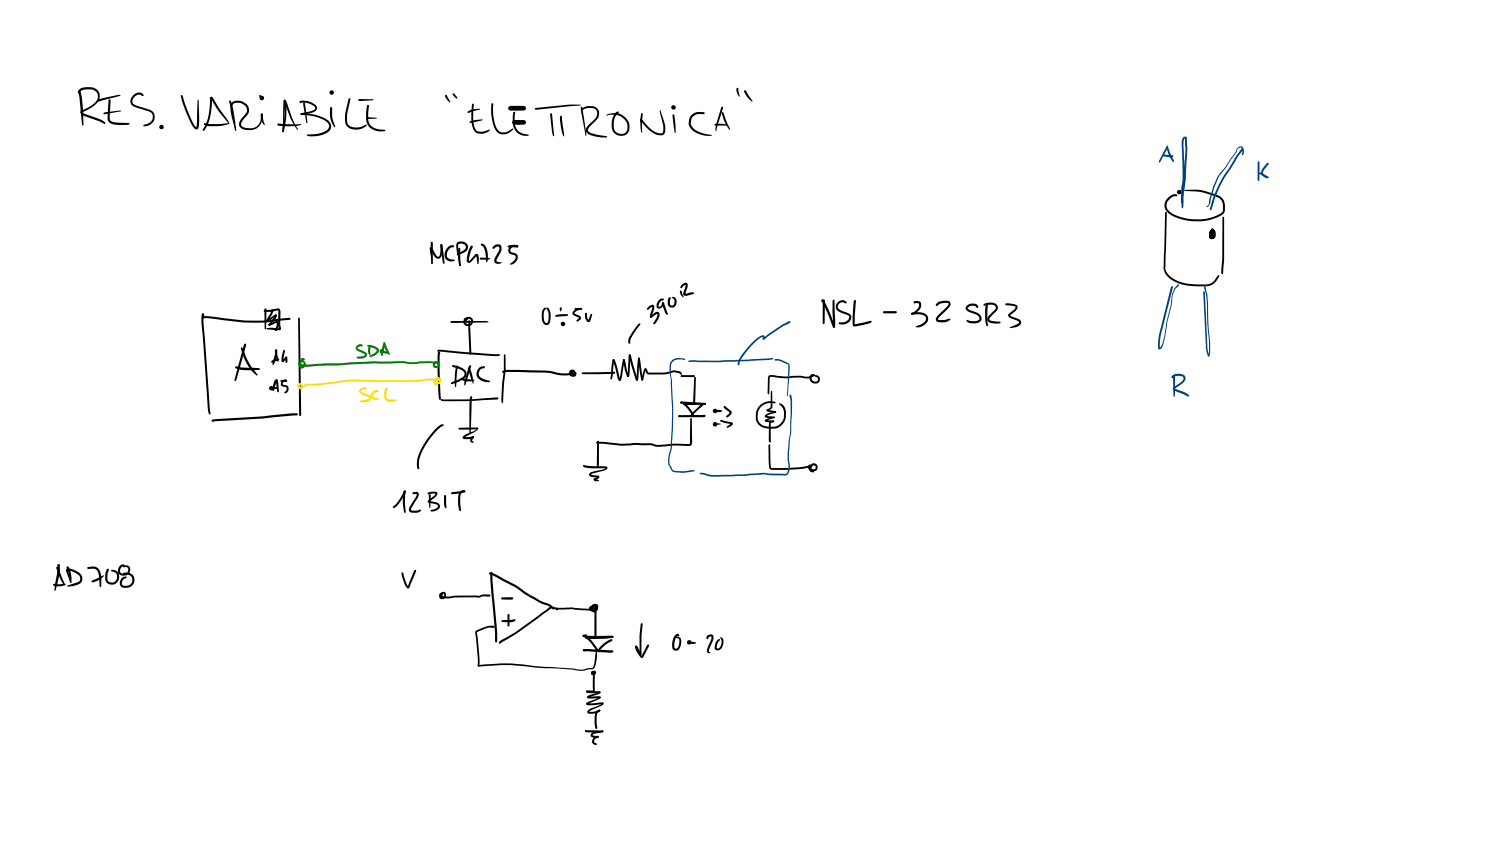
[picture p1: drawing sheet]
<svg xmlns="http://www.w3.org/2000/svg" width="449mm" height="254mm" viewBox="0 0 449 254" stroke-linecap="round" stroke-linejoin="round" font-family="sans-serif">
<g fill="#000">
<path d="M23.8 26.8a4.3 4.3 0 0 1 5.9 1 3.4 3.4 0 0 1-1.9 4.2l-3.2 1.8 .1-.2 1 .7 4.1 1.4 1.6 .9 .2 .3-.1 .2-6.4-2.4-.9-.7v-.7a11.9 11.9 0 0 0 4.7-3 2.11 2.11 0 0 0 .3-2.3 2.11 2.11 0 0 0-2-1.2 3.3 3.3 0 0 0-3.1 .6l-.2 .7-.4-.1-.1-.6zM23.6 27.2l.2-.1 .4 .3 .4 2.2 .5 7.9-.3 .2-.2-.2zM29.4 29.9l6-1.4 .8 .1-6.6 1.9-.4-.3zM31.2 33.7l4.9-.6 .2 .2-5 1-.3-.3zM32.7 29.8h.4l.1 .3-.3 4.3 .2 1.7a3.7 3.7 0 0 0 2.9 .7l2.6 .1 .3 .2-.8 .4h-2.1a3.7 3.7 0 0 1-3.5-1.1l-.2-2zM40 28.5a1.86 1.86 0 0 1 3.1 0l-.3 .3-.5-.3a1.9 1.9 0 0 0-2.1 .6 1.9 1.9 0 0 0-.1 2.1l4.8 1.7a2.59 2.59 0 0 1 1.4 3 2.59 2.59 0 0 1-2.5 1.9h-.8l.2-.4a2.36 2.36 0 0 0 2.5-3.2l-.9-.7-3-1a2.83 2.83 0 0 1-2.6-1.4v-1.4zM54.3 28.6l.5 .1 .4 1.6a24.7 24.7 0 0 0 3.5 7.7l.2 .2 .5-8.4 .3 5.2-.1 2.7a.88 .88 0 0 1-.7 1.1 .88 .88 0 0 1-1-.8l-2.5-5.5-.8-2zM63.1 29.1l.4-.1 .4 .3 1.8 3.1 2.7 3.7 .3 .7-.1 .2-3.5-4.3-1.8-3.1 .3-.2a17.9 17.9 0 0 1-2.3 9.7l-.2 .1-.3-.2a19.2 19.2 0 0 0 2.3-9.9zM61.2 37l4.5 .2 3.1-.3v.2a15.1 15.1 0 0 1-6.4 .7l-1.1-.3zM68.8 30.2l.5 .1 .6 2.3 .9 6.5-.1 .1zM69.6 30.7a3.3 3.3 0 0 1 5.1 2.7l-.4 .9-1.5 1.9a1.22 1.22 0 0 0-.4 1.4 1.22 1.22 0 0 0 1.3 .8l1.5 .1a3 3 0 0 0 3.1-3.1v-1.3l.2-.1 .3 .3a5.1 5.1 0 0 1-.8 3.3 3.6 3.6 0 0 1-2.9 1.4l-1.5-.1a1.86 1.86 0 0 1-1.9-1.2 1.86 1.86 0 0 1 .8-2.2l.8-.9a2.08 2.08 0 0 0 .7-2.2 2.08 2.08 0 0 0-1.9-1.5 1.71 1.71 0 0 0-2.4 .8v2.1l1.1 5.3-.1 .1-1.1-3.7a6 6 0 0 1-.2-4.5zM77.7 28.6l.8 .2 .3 .3v.5h-.5l-.6-.8z"/>
<path d="M78.3 34.2l.2-.2 .3 .3 .2 1.6 .4 1.5-.1 .1a3.5 3.5 0 0 1-1.1-3.2zM83.2 37.1l7.2 .2-1.7 .5-3.4 .1-1.9-.2-.2-.3zM85.2 30.1l.2-.1 .3 .3-.4 3.9-.2 5.2-.2 .3-.2-.3zM84.9 39.2l.2 .2-.2 .3-.2-.3zM85.3 30l.4 .3-.2 .3-.4-.3zM85.2 30.1a.51 .51 0 0 1 .7 .5l.3 .7a27.8 27.8 0 0 0 3.2 7.6l-.2 .1a22.6 22.6 0 0 1-3.5-7.5zM85.2 29.9l.2-.1a4.6 4.6 0 0 1 .5 3.6l-.1 2.3-.6 3.4-.3 .6-.2-.3a25.7 25.7 0 0 0 .4-9.2zM89.9 30.4a4.7 4.7 0 0 1 5.2 1.8v.1a1.81 1.81 0 0 1-2 1.6l-2.7 .6-.3-.3 .3-.3 3.3-.7 .7-.4 .1-.5a4.7 4.7 0 0 0-4.2-1.5l-.4 .1zM90.2 34h.3a14.5 14.5 0 0 1 7.5 1.8 2.18 2.18 0 0 1 1.4 1.9 2.18 2.18 0 0 1-1.3 2.1l-1.3 .6a9.3 9.3 0 0 1-4.6 .4l-.2-.3 .3-.2a9.1 9.1 0 0 0 5.8-1.3 1.6 1.6 0 0 0 .6-1.6 1.6 1.6 0 0 0-1.2-1.2 13.9 13.9 0 0 0-7.1-1.7zM90.2 34l.4 .1v.3h-.4zM91 30.8l.5 .2 .7 5.8-.1 .2zM99.1 32.2h.5l.1 .2v2.6l.9 3-.2 .2-.8-1.1-.5-1.6z"/>
<path d="M104.5 29.6l.3-.2 .3 .3-.9 3.9a4.5 4.5 0 0 0 .4 3.9 3.9 3.9 0 0 0 4 .4l1.3-.6 .2 .2a4.2 4.2 0 0 1-3.6 1.4 2.88 2.88 0 0 1-3-3.8l.2-1.6zM107.6 29.8l4.5 .1-4.3 .4-.2-.1zM110 35.2l3 .3-2.8 .2-.2-.3zM110.2 31.5h.4l.1 .2-.2 1.9a4.7 4.7 0 0 0 .7 4.1l1.8 .9 2.4 .3 .2 .2a4.8 4.8 0 0 1-4.5-.7 4.4 4.4 0 0 1-1.3-4.3zM133.5 28.5l.5 .1 1.1 1.9-.2 .2-1-1-.4-.9zM135.8 28.1h.5l.8 1.1v.3h-.3l-1-1zM140.4 33.4a6.4 6.4 0 0 1 3.4-.8l.1 .3-2.2 .5-1.2 .5-.3-.3zM141 36.4l1.8-.4 2-.1-3.7 1-.3-.3zM141.7 31.1l.4 .3-.2 4.3a4 4 0 0 0 1.3 3.6l1.7 .2 1.9-.7 .2 .1-.5 .6-1.1 .5a2.68 2.68 0 0 1-3.8-2.6l-.2-3.6zM147.5 31h.4a13.7 13.7 0 0 0 1.5 8.1 2.27 2.27 0 0 0 2.9 .3l1.5-.9 .2 .3a4.2 4.2 0 0 1-2.5 1.5 3.1 3.1 0 0 1-3.6-2.9l-.6-3.5zM153 32.4l3.5 .1-3.3 .3zM154 36.5l2.8 .2-2.6 .3-.2-.1z"/>
<path d="M154 33.7l.3-.2 .2 .3a6.1 6.1 0 0 0 .9 5.4l.3 .3a4.7 4.7 0 0 0 2.7 .8l.2 .2a3.6 3.6 0 0 1-3.6-.9 5.4 5.4 0 0 1-1.2-4.7zM160.5 32.5l10.2-1.1 3.5 .1-13.5 1.4h-.2zM165.1 34l.5 .2 .6 6.5-.1 .2-.5-1.5zM168 34.8l.3-.1 .3 .3 .6 5.8-.1 .1a14.1 14.1 0 0 1-1.1-6.1zM174.5 32.6a3.9 3.9 0 0 1 3-.8 2.36 2.36 0 0 1 2.2 1.7 2.36 2.36 0 0 1-1 2.7l-1.7 1.7a1.01 1.01 0 0 0-.5 1.5l.4 .3a6.5 6.5 0 0 0 3.5 .9l1.5 .2 .3 .2-.3 .2a10.9 10.9 0 0 1-5.6-1.1 1.54 1.54 0 0 1 .3-2.7l.9-.8a2.78 2.78 0 0 0 1.5-3.3 2.22 2.22 0 0 0-2.8-.9l-1.6 .7-.2-.2zM174.3 32.1l.4 .2 1.1 7.6-.1 .9-1.4-7.1zM181.9 34.5l1-.4a4.7 4.7 0 0 1 5.3 1.9 2.94 2.94 0 0 1-1.1 4.7 3.1 3.1 0 0 1-3.6-4 3.5 3.5 0 0 1 1.7-3.2l.4 .2a4.5 4.5 0 0 0-.9 5.8 1.95 1.95 0 0 0 2.3 .7 1.95 1.95 0 0 0 1.2-2 3.8 3.8 0 0 0-3.7-3.8h-1.5l-1 .3zM192 35.8l.2-.2 .3 .3 .1 .8-.2 .2zM192.2 35.6l.3 .3-.2 .3-.3-.3zM192.1 35.7h.4l1.2 1.5a5.6 5.6 0 0 0 4.8 2.8l.4-.6 .1-1.6-1-3.9v-.8l.3 .7a10.1 10.1 0 0 1 1.2 4.8v.5a1.46 1.46 0 0 1-.6 1.4 1.46 1.46 0 0 1-1.6 0l-1.4-.6-1.5-1.2-2.3-2.6zM192.3 34.2l.2-.3 .3 .3-.3 5.6-.4-2.3zM201.8 34.4l.5 .2 .3 3.1-.1 2.2-.5-2.2z"/>
<path d="M207.3 34.7l1.8-1.1h2l.3 .3-.3 .3h-1.6a2.6 2.6 0 0 0-2.3 2.4 2.6 2.6 0 0 0 1.9 2.7l1.7 .7 2.8 .6a6.1 6.1 0 0 1-6.9-3 3.9 3.9 0 0 1 .6-2.9zM214.4 37.2h2.4l1.6 .4-3.8 .1-.2-.1zM216.3 32.2l.3-.2 .3 .4-2.2 6.9-.1-.5 .2-1.5zM216.5 33.7l.5 .1 .8 2.4 1.2 2.5-.1 .2-1.6-2.4zM221 26.4h.4l.1 .2 .4 2.3h-.2a2.97 2.97 0 0 1-.7-2.5zM223.3 27.1l.5 .1 1.9 3.1-.2 .1a6.9 6.9 0 0 1-2.3-3zM129.2 74.2l.3 .2-.2 .3-.4-.3zM129 74.3l.2-.1 .3 .2 .3 4.6-.2 .2-.3-.2 .1-1.1zM129 74.2a.71 .71 0 0 1 .9 .8l.9 1.6 .7 .4 .5-.7 .1-2.8 .3-.3 .3 .3v1.3a2.41 2.41 0 0 1-1 2.7 1.53 1.53 0 0 1-1.7-1l-1.1-2.1zM129.3 72.6l.2-.1 .3 .3v6.2l-.2 .2-.3-.2zM132.2 73.3l.2-.1 .3 .2 .7 5.5-.3 .2-.3-.3zM134.3 74.2l.9-.6h1v.5l-1 .2a1.91 1.91 0 0 0-.4 3.3l1.7 .4a2.07 2.07 0 0 1-2.8-.3 2.07 2.07 0 0 1 0-2.7z"/>
<path d="M137.1 72.7a1.92 1.92 0 0 1 2.4-.1 1.92 1.92 0 0 1 .7 2.2l-1.2 1-1.8 .7-.2-.1 2.4-1.6 .3-.6-.1-.6a1.27 1.27 0 0 0-2.2-.1l.1 2.4 .7 3.7-.2 .2-.2-.2-.9-5v-1.3zM137.9 79.4l.3 .2-.1 .2-.3-.2zM137.5 74.4l.2-.1 .3 .3 .2 5-.2 .2a2.55 2.55 0 0 1-.6-2.2zM141.2 73.8l.3-.2 .3 .5-.6 1.4-.6 2.7 .4-.1 1.9-2 .5 .3 .2 1.1-.2 1.8-.6-2.6 .2 .1-1.5 1.5a.79 .79 0 0 1-.9 .5 .79 .79 0 0 1-.6-.8l.5-2.7zM144 77.3l2.4 .1 .7 .1-.7 .4h-2.2l-.3-.3zM144.3 73.2a1.83 1.83 0 0 1 1.9 2l.1 2.8-.4 .7-.2-1.8a3.6 3.6 0 0 0-1.5-3.5zM147.8 74.1l.4-.4a1.32 1.32 0 0 1 1.8-.3 1.32 1.32 0 0 1 .4 1.8l-1.5 3.1 1.6 .5a1.26 1.26 0 0 1-1.8 .2 1.26 1.26 0 0 1-.2-1.8l1.2-2.1v-1l-.1-.2-.6 .1-1 .7-.3-.4zM152.4 73.7l1-.2h1.7l.4 .4-.3 .3h-2.6l-.2-.1zM154.9 73.7l.5-.1v.5h-.5zM153 73.9a1.8 1.8 0 0 1 2.5 0l-.4 .3-1.4-.1a.81 .81 0 0 0-.7 .8 .81 .81 0 0 0 .8 .8l.3 .1a1.39 1.39 0 0 1 .9 2.3 1.78 1.78 0 0 1-2.1 1.1l.1-.1a3.1 3.1 0 0 0 1.7-1.9l-.2-.6-.9-.3a1.34 1.34 0 0 1-1.2-1 1.34 1.34 0 0 1 .6-1.4zM60.6 94.1h.5l.1 .7-.5-.1zM60.8 94.9l2-.1 10.7 1.3h5.9l7-.8 .7 .1 .1 .2-.3 .3-7.5 .8h-5.9l-10.7-1.2-1.9-.1-.3-.3z"/>
<path d="M60.7 94l.4 .1-.1 .5-.4-.1zM60.7 94.9l.5 .1 .1 .4h-.5zM60.6 94.1l.2-.1 .3 .3v3.5l2.1 26.2-.3 .3-.3-.4-.3-1.3-1.9-25.7zM79.2 93.1l4.1-.6 .6 .2 .2 .8 .1 5.4-.8 .1-3.4-.2-.1-.2 .1-.2 1.4-.1 2.4 .1-.1 .2-.3-1.2v-4.3l-2.1 .4h-1.9h-.2zM79.4 92.6h.4l.1 .2-.1 5.8-.2 .2-.2-.2zM80.6 97.2l1.6-.7a.89 .89 0 0 1 1.2-.1 .89 .89 0 0 1 .2 1.2l-.6 1.5-.3 .2-.3-.3 .6-1.4v-.8l-1.5 .7a.49 .49 0 0 1-.5 .2 .49 .49 0 0 1-.4-.5zM80.6 97.2h.4v.4h-.4zM81.5 92.9l.5 .2-.3 1-1.3 2.1-.3-.2 2.4-1.6 .4-.1 .1 .3-2.3 1.6a.46 .46 0 0 1-.6 .4 .46 .46 0 0 1-.2-.8zM82.5 94.4l.2-.1a.81 .81 0 0 1-.1 1.3l-1.6 2h-.4v-.5l1.9-2.3zM89.5 95.3h.3l.1 .2 .4 29-.3 .3-.3-.3zM135.2 96.4l10.6-.1 .7 .3-11.1 .3-.2-.1zM139.3 95.4a.66 .66 0 0 1 1 .2l-.5 .3-.2 .5 .1 .5 .5 .3a.81 .81 0 0 0 1.1-.5 .81 .81 0 0 0-.5-1.1l-.5 .2-.2 .4a.46 .46 0 0 1-.5-.4 .46 .46 0 0 1 .2-.5l.5-.2a1.43 1.43 0 0 1 1.5 1.5 1.43 1.43 0 0 1-1.7 1.3 1.43 1.43 0 0 1-1-1.9z"/>
<path d="M140.7 96l.3 .2 .4 9.9-.3 .3-.3-.3-.3-7v-2.9zM70.5 113.8h.2l-.1 .5-.2-.2zM70.5 113.9l.3 .2-.1 .2-.3-.2zM70.6 109.9l7.1 .5 .2 .3-.2 .2-2.5 .1a10.9 10.9 0 0 1-4.5-.5l-.2-.3zM72.3 104.2l.5 .2 1.5 3.6 1.1 1.9 1.9 2.5-.2 .2a11.9 11.9 0 0 1-4-5.4zM73.2 103.3l.3-.3 .4 .5-3 10.4-.3 .4-.2-.7zM131.4 104.9l17.5 1.3a.76 .76 0 0 1 1.1 .3l-.5 .3h-1.3l-8.7-.6-8-.8-.3-.2zM131.3 105l.3-.1 .1 .5h-.3zM131.5 105.6h.4l.1 .6-.4-.1zM131.5 105.6l.3-.1 .1 .5-.3 .1zM131.5 105.6l.2-.1 .3 .3-.1 6.3 .4 7.5-.3 .3-.3-.2-.1-.8-.3-6.8a19.7 19.7 0 0 1 .1-6.4zM132.2 119.9l.2-.2 1.6 .1a122.4 122.4 0 0 0 15.2-.6l.3 .3-.3 .3-7.4 .4-8.3 .1-1-.1z"/>
<path d="M132.3 119.7l.2-.1 .2 .3-.3 .2zM135.7 109.6l1.3 .1a3.5 3.5 0 0 1 2.9 2.1 1.89 1.89 0 0 1-1.2 2.1l-3.1 1.3-.4-.3 .2-.2 3.3-1.5a1.22 1.22 0 0 0 .6-1.3 1.22 1.22 0 0 0-1.1-1l-2.4-.8zM136.8 109.8l.3-.2 .3 .3-.7 6.2-.3-2.3zM138.3 113.4l4.1 .7a1.82 1.82 0 0 1-1.8 .3l-2.2-.5zM140.4 110.2l.5 .1 .5 1.4 .7 3.2-.2 .2-.8-2zM140.7 109.7l.3-.2 .3 .4-1.9 5.7-.1-.2 .1-1.2zM141.1 118.9l.3-.1 .3 .3-.5 10.7-.2 .2-.2-.2v-6.8zM143.7 110.3l.7-.4h1v.4l-.8 .2a1.58 1.58 0 0 0-.5 2.7l3 1.2a3.3 3.3 0 0 1-4.1-1.7 2.53 2.53 0 0 1 .7-2.4zM151.2 106.3h.3l.1 .2 .1 4.3-.5 4.3-.3 5.5-.2 .4-.3-.4v-1.1l.2-4.4 .5-4.1zM63.7 125.9l15.1-1 9.1-1h1.1l.3 .4-.3 .3-10.1 .9-15.1 .9-.3-.3zM63.6 126l.4-.1 .2 .3-.6 .2zM137.6 128.4l5.6-.2 .3 .3-.3 .2-5.4 .2-.2-.1z"/>
<path d="M141.7 130.9l.4 .1v.3l-.5-.1zM141.6 131l.3-.2 .3 .3-.6 .8 .1 .4a.27 .27 0 0 1 .3 .3 .27 .27 0 0 1-.4 .2 .84 .84 0 0 1-.3-1.5zM143 128.5l.2-.3 .3 .3-.3 .2zM139 130.8l.9-.6 2.4-1 .9-.9a.56 .56 0 0 1 .1 .5 .56 .56 0 0 1-.4 .4l-3.6 2.1v-.3h1.7a.74 .74 0 0 1 1.2 .1l-.2 .2a4 4 0 0 1-3.2 .1z"/>
<circle cx="60.9" cy="95.1" r=".3"/>
<circle cx="81.7" cy="93.2" r=".33"/>
<circle cx="81.7" cy="93.1" r=".28"/>
</g>
<g fill="#000">
<path d="M48.1 37.8l.5 .1-.1 .5-.4-.2z" fill-rule="evenodd"/>
<path d="M48.1 37.8l.5 .5h-.5z" fill-rule="evenodd"/>
<path d="M99.4 27.6l.4 .3-.2 .2-.3-.2z" fill-rule="evenodd"/>
<path d="M99.5 27.5l.2 .6-.4-.2z" fill-rule="evenodd"/>
<path d="M153.1 31.7h2l.5 .3 .2 .5-.2 .5-.5 .2h-2z" fill-rule="evenodd"/>
<path d="M154.3 36h1.4l.5 .2 .2 .5-.2 .5-.5 .2h-1.4z" fill-rule="evenodd"/>
<path d="M154.6 32l.5-.3h2l.5 .3 .2 .5-.2 .5-.5 .2h-2l-.5-.2-.2-.5z" fill-rule="evenodd"/>
<path d="M155.2 36.2l.5-.2h1.4l.5 .2 .2 .5-.2 .5-.5 .2h-1.4l-.5-.2-.2-.5z" fill-rule="evenodd"/>
<path d="M201.6 31.8l.5 .1-.3 .5z" fill-rule="evenodd"/>
<path d="M201.5 31.9l.3-.2 .3 .4-.4 .4z" fill-rule="evenodd"/>
<circle cx="48.4" cy="38" r=".35"/>
<circle cx="48.4" cy="38.1" r=".71"/>
<circle cx="78.6" cy="29.4" r=".71"/>
<circle cx="99.5" cy="27.8" r=".71"/>
<circle cx="99.6" cy="27.8" r=".33"/>
<circle cx="153.1" cy="32.5" r=".71"/>
<circle cx="154.3" cy="36.7" r=".71"/>
<circle cx="201.9" cy="32.1" r=".32"/>
<circle cx="202" cy="32.2" r=".71"/>
</g>
<g fill="#008000">
<path d="M90.3 107.6l.2-.1a.57 .57 0 0 1 .6-.1 .57 .57 0 0 1 .3 .6h-.6l-.3 .5-.2 .7 .1 .6h.3l.4-.5a.61 .61 0 0 0-.3-.6 .61 .61 0 0 0-.7 0l.1 .4a7 7 0 0 0 4.3 .1l17.8-.8 8.7-.1a11.2 11.2 0 0 0 5.1 .1h4.7l.3 .2-.3 .4-4.3-.1a12.6 12.6 0 0 1-5.4 0l-8.8 .1-17.8 .8a6.7 6.7 0 0 1-4.8-.3 .96 .96 0 0 1 .1-1.3 .96 .96 0 0 1 1.3-.1 1.18 1.18 0 0 1 .4 1.8 1.18 1.18 0 0 1-1.8 .1 2.32 2.32 0 0 1 .6-2.4z"/>
<path d="M130.2 108.6l.6-.3 .3 .3-.6 .5-.1 .5 .4 .2 .4-.2 .2-.4-.4-.1 .1-.5a.75 .75 0 0 1 1 .4 .75 .75 0 0 1-.5 1l-.7 .3a.99 .99 0 0 1-1.1-.5 .99 .99 0 0 1 .4-1.2z"/>
<path d="M107 103.7l.1-.1a1.09 1.09 0 0 1 1.7 0l-.3 .3-.3-.1-.5 .2-.4 .4 2.2 1.1a.93 .93 0 0 1 .6 1 .93 .93 0 0 1-.8 .8l-.9 .2-1.3-.1-.2-.2 .2-.2 1.6-.1 .8-.5-1.9-1a.96 .96 0 0 1-.9-.7 .96 .96 0 0 1 .3-1z"/>
<path d="M110.6 103.9h.5l.1 .2-.1 2.3-.2 .2-.5-1.1z"/>
<path d="M110.2 103.5h.8a2.64 2.64 0 0 1 2.7 1.5l-.2 .7a3.8 3.8 0 0 1-2.4 1.4l-.3-.2 .2-.3 1.6-.8 .4-.7-.8-.6-2-.6z"/>
<path d="M115.1 102.7h.4v.7l-.7 3.2-.3 .2-.2-.2v-1z"/>
<path d="M115.2 103l.5 .2 1.2 3-.1 .3-1.1-1.5z"/>
<path d="M114.3 105.2l2.2 .3 .2 .4h-1.5l-.7-.2z"/>
<circle cx="130.8" cy="108.6" r=".3"/>
</g>
<circle cx="114.5" cy="105.4" r=".71" fill="#008000"/>
<g fill="#fd0">
<path d="M89.4 115.1a.87 .87 0 0 1 1.4 .6 .87 .87 0 0 1-1.2 .9l-.2-.3a.87 .87 0 0 1-.1-1 .87 .87 0 0 1 .9-.4l.4 .3-.3 .3h-.4l.1 .6 .2 .1v-.6l-.4-.1 .1 .3a1.24 1.24 0 0 0 1.4-.3l.9-.4 3-.1 9.6-1.1 18.2 .1 3.2-.1 1.5-.3h4.1l-.7 .3-.4 .6v.3h.6l.3-.3 .1-.6 .2-.2 .2 .2v.8l-.7 .6a.97 .97 0 0 1-1.3-.3 .97 .97 0 0 1 .4-1.4l.9-.5a.59 .59 0 0 1 .9 .5 .59 .59 0 0 1-.9 .6l-3.4-.1-1.8 .3-11.6 .2a54.3 54.3 0 0 0-14.5 .4l-8.1 .7a2 2 0 0 1-2.6 .5l-.2-.5z"/>
<path d="M108 116.7l.9-.5h1v.4l-1.2 .3-.4 .5 2.5 1.1a.92 .92 0 0 1 .5 1 .92 .92 0 0 1-.7 .7l-1.4 .4-1.2-.1 .2-.4 1.6-.2 .9-.6-.1-.2-1.7-.7a1.04 1.04 0 0 1-1-.4 1.04 1.04 0 0 1 0-1.1z"/>
<path d="M111.7 117.5l.9-.5h.9l.1 .5h-.5a1.03 1.03 0 0 0-1.1 .4 1.03 1.03 0 0 0 0 1.2l1.8 .5a1.66 1.66 0 0 1-2.5-.5 1.43 1.43 0 0 1 .4-1.6z"/>
<path d="M115.6 116.4l.3-.2 .3 .3-.3 2.2a.94 .94 0 0 0 1.1 1.1l2 .2-.8 .4-1.2 .1a1.56 1.56 0 0 1-1.7-1.8z"/>
</g>
<g fill="#000">
<path d="M163.2 92.3l.3-.1 .2 .3-.4 .6a5 5 0 0 0 .1 3.5l.8 .2 .3-1.2v-1.8l-.7-1.3a.47 .47 0 0 1 .4-.2 .47 .47 0 0 1 .4 .3l.5 1.1v2a1.41 1.41 0 0 1-1.1 1.8h-.2a1.94 1.94 0 0 1-1.3-2.5l.1-1.6zM166.6 94.5l2.8-.3 .8 .1 .2 .2-.2 .2-3.4 .3-.2-.1zM172.4 92.5l2-.2 .3 .3-.4 .3-1.7 .1-.2-.1zM172.1 93.3a3.1 3.1 0 0 1 2.3-1l.3 .3-.4 .3a2.43 2.43 0 0 0-2 .9l.2 .3 1.4 .6a.73 .73 0 0 1 0 1.3l-.7 .4h-.2v-.4l.7-.7-1.1-.5a.88 .88 0 0 1-.8-.5 .88 .88 0 0 1 .3-1zM175.5 93.9l.3-.1 .3 .3v1.1l.5 .8h-.2l.8-1.8 .2-.1 .3 .2-.6 1.9a.71 .71 0 0 1-.9 .4 .71 .71 0 0 1-.5-.8l-.2-.8zM194.5 92a1.06 1.06 0 0 1 1.7-.3v1.1l-.6 2.2-.3 .3-.3-.2v-.5l.7-2.6-1.3 1-.3-.3zM195 94.8l1.4-1.1a.87 .87 0 0 1 1.2 0 .87 .87 0 0 1 .2 1.1l-.8 1.7-.8 .8-.2-.4 1.1-1.9 .1-.9-1.8 1.2-.4-.1zM197.7 89.9l.8-.4 .6 .1 .1 .2-.1 .2-.8 .2-.4 .5-.3 .9 .1 .4a1.4 1.4 0 0 0 1-1.3h.4v.3a1.38 1.38 0 0 1-2 1.3 2.16 2.16 0 0 1 .6-2.4zM198.7 90.7h.3l.1 .4-.3 .1zM198.7 90.7l.5 .2 1.1 3.2-.2 .3-.6-.6-.6-1.8zM200.6 89.3l.6-.1-.3 1.9 .3 .4 .4 .1 .6-.4 .1-.9-.2-.6-.5-.4a.94 .94 0 0 1 1 0 .94 .94 0 0 1 .4 1 1.43 1.43 0 0 1-.7 1.8 1.43 1.43 0 0 1-1.9-.6l-.1-1.3zM204.5 85.4a.95 .95 0 0 1 .9-.6 .95 .95 0 0 1 .9 .5l-.1 .9-.7 1.8h.4a1.99 1.99 0 0 1 2.4 0l-2.2 .7a.75 .75 0 0 1-.9-.1 .75 .75 0 0 1-.3-.8l.8-2.4-1.4 1-.2-.3z"/>
<path d="M204 87.2l.5 .1 .6 1.7-.2 .2-.7-.9zM81.4 108.3l1.6-.7 .6-.1 .2 .2-2.1 1.1-.3-.1zM81.3 116.2l1.8-.1 .3 .2-.4 .3h-1.5l-.3-.1zM82.7 113.8h.5l.2 .5 .3 3.2-.3 .2-.3-.4-.4-3.1 .4-.1-.9 3-.2 .1-.2-.2zM82 116.8l.2 .2-.2 .2-.2-.2zM82.4 114.1l.2-.2 .3 .2-.6 2.8-.3 .3a1.64 1.64 0 0 1-.1-1.8zM82.5 104.9h.3l.2 .2 .6 3.2-.2 .2-.8-2.2zM82.7 104.8l.4 .1v1.4l-.8 2.7-.4 .5-.2-.7zM84.2 114l1.6-.1 .3 .3-.3 .3h-1.4l-.2-.1zM84.9 105.1l.3-.2 .3 .3-.5 3-.2-.1 .9-1.1 .4 .2-.7 1a.5 .5 0 0 1-.6 .4 .5 .5 0 0 1-.4-.6zM84.7 114.1l.3-.2a.79 .79 0 0 1 1.1 .2l-.3 .4-.2-.3-.5 .3-.3 .8 1.4 .4a1.37 1.37 0 0 1-.5 2.2h-.3l-.2-.2 .7-.7v-.8l-1.3-.4-.4-.4 .1-.7zM85.6 114.1l.4-.1 .1 .3-.5 .1z"/>
<path d="M85.6 107l.3-.1 .2 .5-.3 .1zM85.6 107h.4l.2 .3v1.2l-.3 .3-.3-.2zM150.8 111.3l1.5-.4 11.2 .2 5 .9h1.8l1.1-.5 .1 .3h.5l-.3-.4-.3 .3v.5l.6 .1 .4-.4-.3-.2 .1-.2a.58 .58 0 0 1 .7 .3 .58 .58 0 0 1-.1 .7 1.11 1.11 0 0 1-2 0 1.11 1.11 0 0 1 1.2-1.6l.6 .6a.79 .79 0 0 1-1 1 .79 .79 0 0 1-.4-1.3 .59 .59 0 0 1 .8 .5 .59 .59 0 0 1-.7 .6l-1 .3h-1.9l-4.9-.9-11.2-.1-1.3 .2-.2-.1zM150.8 111.3h.4v.5l-.5-.1zM174.6 111.8l9.9-.3v.6l-9.7 .1zM183.8 107.8h.2l.3 .2-.4 3a4.3 4.3 0 0 1-.6 2.8l-.2-.3zM183.8 107.8l.6 .1 .5 1.4 1.1 4.4-.3 .1 1.1-5.8 .1-.2h.4l-.9 5.8a.57 .57 0 0 1-.6 .6 .57 .57 0 0 1-.5-.7zM186.9 107.8h.4l.2 .3 .6 3 .6 1.7-.3 .3-.4-.4-.5-1.4zM188.7 106.4l.2-.1 .3 .3-.4 6-.4 .5-.3-.3zM188.4 112.5l.3 .3-.2 .3-.4-.3zM191.5 97.1l.3-.1 .3 .3-2.8 4-.3 1.7a.57 .57 0 0 1-.6-.3 .57 .57 0 0 1 .1-.6l.8-1.9zM188.7 106.4h.4l.2 .3 2 7.2-.3 .2-.3-.3-1-3.2z"/>
<path d="M191.5 107.3h.4v.2l-.4 5.9a.51 .51 0 0 1-.1 .5 .51 .51 0 0 1-.6 .2zM191.4 107.3l.2-.1 .4 .3 .9 6.3-.3 .3-.2-.2-.2-.9zM193.4 110.5h.5l.5 1.2h.7a13.3 13.3 0 0 0 6.6-.6l2.2 .3 .6 .7-.3 .3-.5-.5-1.8-.2a13.4 13.4 0 0 1-6.8 .6l-1.1-.2-.5-1.2h.2l-.8 3-.4 .1zM192.6 113.6l.3 .2-.2 .3-.3-.3zM204.3 112.5h3.9l.3 .3-.3 .3-4-.1zM208.3 113.1h.3l.1 .2-.2 7.3a.32 .32 0 0 1-.1 .5 .32 .32 0 0 1-.4-.2zM230.6 112.7l1-.2 3.8 .4 4.8-.2a3.9 3.9 0 0 0 3.7-.3l.4-.1-.1 .5a4.4 4.4 0 0 1-4.2 .4l-4.6 .2-4.4-.3-.2 4.9-.3 .3-.2-.3-.1-.5 .1-4zM231.4 117.2l.2 .2 .1 4.9-1.6 1v-.5l1.1-.7v-4.7zM243.2 112.4a.61 .61 0 0 1 .6-.3 .61 .61 0 0 1 .5 .6l-.7 .2-.1 .7 .4 .6 .8 .2a.76 .76 0 0 0 .6-.9 .76 .76 0 0 0-.9-.6l-.2-.2a1.25 1.25 0 0 1 1.7 1.2 1.25 1.25 0 0 1-1.7 1.1 1.59 1.59 0 0 1-1-2.6zM130.5 128.8l1.7-1.5 .6-.1 .3 .3a18.8 18.8 0 0 0-7.5 11.3l.2 1.7-.3 .2-.3-.1a9.4 9.4 0 0 1 2.1-7.6zM174.9 139.6l6.6 .3a.56 .56 0 0 1 .7 .5 .56 .56 0 0 1-.6 .6l-4.4 1.3 1.8 .3a.57 .57 0 0 1 .8 .5l-.4 .5-.9 .3 .1-.3 1.1 .5-.9 .3a.54 .54 0 0 1-.7-.3 .54 .54 0 0 1 .2-.7l.9-.4 .1 .2-1.4-.1a.85 .85 0 0 1-.9-.2 .85 .85 0 0 1-.2-.9l.9-.5 3.4-.8 .6-.4 .1 .2-5.4-.2-1.3-.2zM179.2 132.2l.5 .2-.1 7.6-.3 .3-.3-.3z"/>
<path d="M203.5 124.6l7.9-.2a.41 .41 0 0 1 .1 .5 .41 .41 0 0 1-.5 .2h-7.2l-.3-.1zM203.5 124.6h.4l.2 .3-.6 .1zM204.1 120.5l7.3 .3 .3 .3-.3 .3-7-.4-.4-.3zM204.2 120.4l.5 .1-.2 .4h-.4zM204.1 120.5h.4v.4h-.4zM204.9 120.9l.5 .1 1 .8 1.9 2.8 .1 .4h-.5l-1.8-2.6-1.2-1.1zM178.9 132.6l2-.1 5.5 .6 6-.2a10.8 10.8 0 0 1 5 .5l4.7-.3 4.8 .1 .1-7.6 .2-.2 .3 .1 .1 6.8-.3 1.3h-5.2l-5.4 .3a8.7 8.7 0 0 0-4.5-.4l-6 .2-7.1-.7-.3-.2zM207.6 123.8l2.8-2.6h.4v.4l-3.1 3-.1-.2 .8 .4a.77 .77 0 0 1-1.2-.3zM209.7 121.8l.7-.6h.4l.1 .3-.9 .7-.3-.1zM204.9 120.9l1.9 .2 4.6-.3 .3 .3-.2 .3-5.6 .1a.63 .63 0 0 1-.7 0 .63 .63 0 0 1-.3-.6zM214.2 123.1l1.5-.2 .6 .1 .3 .3-.3 .2-1.9 .1-.2-.1zM214.4 126.9l1.8 .3-1.6 .2-.3-.3z"/>
<path d="M216.1 126l3.4 .6 .4 .6-.9 .7-.9 .4-.1-.4 1.3-.9v.2l-2.1-.4-1-.4zM217.1 121.8h.5l1.6 1.4 .3 .5-.2 .5a1.39 1.39 0 0 1-1.4 .9v-.4l1-1-1.6-1.3zM230 122.9l.3-.1 .1 .4-.3 .1zM230 122.9l1.3 .2a1.4 1.4 0 0 1 1.5 .4l-.3 .3-1.8-.3-.6-.2zM230.6 133.3h.3l.1 .2 .1 5 .2 1.8 8.1-.2 2.4-.3 1.2-.5 .3 .3-.8 .6-2.4 .4-8.2 .3a1 1 0 0 1-1.2-1.2zM230.9 126.4l1.1-.3 .2 .3-1 .6 .1 5.4-.3 .3-.4-.6v-4.9zM231.8 126.2h.3l.1 .3-.4 .1zM229.5 125.9l2.6-.9 .3 .2-2.6 1.1v-.3l1.1 .1a.96 .96 0 0 1 1.3 .3l-.2 .2h-2.1l-.4-.2zM227.8 121.7a4.5 4.5 0 0 1 3.7-1.4l.9 .2 .3 .2-.3 .3-.9-.1a3.7 3.7 0 0 0-3.9 2.2 3.7 3.7 0 0 0 1 4.3 4.8 4.8 0 0 0 5.9-.8l.6-1.1 .1-2-.4-1.1-1.2-1.3 .3-.2a2.85 2.85 0 0 1 1.9 3l-.1 1.3a4.3 4.3 0 0 1-5.6 3.3 3.6 3.6 0 0 1-3.3-5.1zM232 125.1l.2-.1 .2 .3-.2 .1zM229.5 124.5l1.3-.7 1.7-.5 .3 .1-.2 .4-1.8 .5-.9 .6-.1-.2 2.4 .2 .2 .3-.2 .2h-1.9a.61 .61 0 0 1-.7-.2 .61 .61 0 0 1-.1-.7zM232.3 123.4h.4l.1 .2-.4 .2z"/>
<path d="M242.8 139.4h.4v.4h-.4zM242.7 139.6l.3-.3a.39 .39 0 0 1 .3 .4 .39 .39 0 0 1-.2 .3l.2 .6 1.1 .1 .3-.4-.1-.6-.6-.1-.5 .5v.8l.5 .2a.34 .34 0 0 1 0 .5 .34 .34 0 0 1-.5 0 1.33 1.33 0 0 1-.5-2.2 1.33 1.33 0 0 1 2.2 .5 1.45 1.45 0 0 1-1.2 1.5 1.45 1.45 0 0 1-1.6-1zM121.1 147.3l.3-.3a.75 .75 0 0 1-.1 1.3l-2.2 3.4-.9 .7-.4-.3a12.7 12.7 0 0 0 3.3-4.8zM121.2 147.1h.4l.1 .2-.2 3.3 .2 3-.2 .3-.3-.5-.4-2.2 .1-2.6zM123.8 147.7l.9-.2a.9 .9 0 0 1 .9 .5 .9 .9 0 0 1-.2 1.1l-2 3.3-.1 .5 1.5 .2 1.5-.2a1.05 1.05 0 0 1-1.5 .9h-1a1.02 1.02 0 0 1-1.1-.5 1.02 1.02 0 0 1 .1-1.2l2.2-3.7v-.3h-1.2zM128.4 147.7l2.1-.3a.72 .72 0 0 1 .8 .6 .72 .72 0 0 1-.5 .8l-2 1.7v-.2l2.2 .4 .9 .8a1.05 1.05 0 0 1-.5 1.3l-.3 .2a1.91 1.91 0 0 1-2 .2l1.7-.7 .6-.7-.6-.6-2.5-.6 .1-.5 2.3-2-2.2 .2-.3-.3zM128.7 148.3h.4l.1 .2-.3 3.8-.2-.3zM133.3 148.5l.2-.1 .3 .3 .1 3.5-.2 .3-.5-1.3zM135.4 147.7l3.9-.6 .3 .3a1.59 1.59 0 0 1-1.7 .6l-2.3 .2-.2-.1zM139 147.3l.3-.2 .3 .3-.3 .2zM138.1 147.4a.92 .92 0 0 1 1.5-.1l-.4 .3a1.09 1.09 0 0 0-1.1 1.4l.2 4-.3 .3-.2-.2a10.5 10.5 0 0 1-.2-4.7z"/>
<circle cx="184.1" cy="108" r=".29"/>
<circle cx="187.1" cy="108" r=".29"/>
<circle cx="188.9" cy="106.6" r=".3"/>
<circle cx="191" cy="113.8" r=".3"/>
<circle cx="211.4" cy="121.1" r=".3"/>
</g>
<g fill="#000">
<path d="M168 92.6h.3l.1 .2-.2 .7z" fill-rule="evenodd"/>
<path d="M167.9 92.4l.6 .1-.3 .5z" fill-rule="evenodd"/>
<path d="M168.6 97.1l.2-.1 .4 .3-.3 .5-.4-.4z" fill-rule="evenodd"/>
<path d="M168.6 97.1l.6 .1-.2 .4h-.4z" fill-rule="evenodd"/>
<circle cx="168.2" cy="92.4" r=".3"/>
<circle cx="168.9" cy="97.1" r=".71"/>
<circle cx="168.9" cy="97.1" r=".31"/>
<circle cx="81.4" cy="116.4" r=".71"/>
<circle cx="214.5" cy="123.2" r=".71"/>
<circle cx="214.5" cy="127.2" r=".71"/>
</g>
<g fill="#004080">
<path d="M201.6 108.1a3.4 3.4 0 0 1 3.1-.6l.9 .3-.2 .2-2.2-.2-1 .4a2.3 2.3 0 0 0-1 2.4l.7 11.5-.4 12.4a10.9 10.9 0 0 0-.7 4.6l.9 1.6 .4 .5a18.7 18.7 0 0 0 6.1-.2l.2 .2-.1 .1a14.2 14.2 0 0 1-6.3 .2l-.6-.5-.4-.8a3.1 3.1 0 0 1-.5-3.1l.7-3 .4-9.9-.4-10.3-.2-1.4a6.5 6.5 0 0 1 .2-4z"/>
<path d="M206.6 108.1l9.2 .1 16-.9 .2 .2-1.2 .4-15 .7h-9.2l-.2-.3z"/>
<path d="M232.3 107.9l.2-.2 1.5 .1 2.3 1.1 .5 .4v3.7l-.6 5.8 .2-9.4-2.4-1.1-1.5-.2z"/>
<path d="M210 141.8h.8a11.1 11.1 0 0 0 5.5 .6l6.9-.1 5.7-.5 6.9 .2a4.7 4.7 0 0 0 .5-4.2l.2-5.3 .5-3 .1-9.4-.2-1.1a.34 .34 0 0 1 0-.5 .34 .34 0 0 1 .5 .1l.2 1.5v4.1l-.3 5.5-.4 2.2-.2 3.5v2.6a3.9 3.9 0 0 1-.9 4.6l-6.9-.3-5.7 .4-6 .2a12.4 12.4 0 0 1-6.2-.6l-1-.1-.2-.2z"/>
<path d="M225.7 102.6a4.5 4.5 0 0 1 3.4-2l.3 .4-.2 .8a.38 .38 0 0 1-.4-.2 .38 .38 0 0 1 0-.4v-.2a17.3 17.3 0 0 0-7 7.8v.5l-.3 .3a1.77 1.77 0 0 1 .4-2.1l1.5-2.3z"/>
<path d="M228.8 101.4h.5l-.1 .4-.4-.1z"/>
<path d="M228.8 101.4l.3-.2a36 36 0 0 1 7.3-4.8l.5-.1 .2 .1-.2 .5a23.8 23.8 0 0 0-7 4.4l-.8 .6-.3-.3z"/>
</g>
<g fill="#000">
<path d="M350.3 59.4l1.4-1a1.22 1.22 0 0 1 1.5 .2l-.1 .2a2.7 2.7 0 0 0-2.9 1.6 2.7 2.7 0 0 0 .7 3.1 15 15 0 0 0 15.7 .2l.2-.6a3.5 3.5 0 0 0-1.4-3.8 21.4 21.4 0 0 0-10-2l-.1-.2 .1-.1a17.9 17.9 0 0 1 10.8 2.1 4.2 4.2 0 0 1 .6 5.1 15.8 15.8 0 0 1-16.3-.3 2.93 2.93 0 0 1-.2-4.5zM349.6 63.6l.2-.1 .2 .3-.4 16.2-.4 .8-.2-.2zM363.3 68.7l.5-.2 .3 .4-.3 .3-.3-.1h.3l-.4 1.7 .3-.5 .1-.9-.2 1.3 .3 .4 .2-.5v-1l-.6-.1-.2 .7 .2 .9 .1-1.5-.3 .7v.9l.4-.2 .2 .2a.63 .63 0 0 1-.8 .5 .63 .63 0 0 1-.4-.8l.1-1.1a.74 .74 0 0 1 .7-.8 .74 .74 0 0 1 .7 .9v1a.8 .8 0 0 1-.9 .7 .8 .8 0 0 1-.6-1 1.17 1.17 0 0 1 .1-1.3 1.17 1.17 0 0 1 1.3-.3l.2 .1a1.7 1.7 0 0 1 .3 1.9 .91 .91 0 0 1-1.3 .5 .91 .91 0 0 1-.4-1.2l.1-.8a.68 .68 0 0 1 .7-.7 .68 .68 0 0 1 .7 .6 1.47 1.47 0 0 1-1 2h-.2a2.27 2.27 0 0 1 .1-2.7zM366.8 65.1l.2-.1 .2 .2v12.6l-.3 4.1-.5 .2a2.77 2.77 0 0 1 0-2.2l.2-2.1zM246.5 89.9h.4v.5l-.4-.1zM246.5 89.9l.6 .1 1.2 2.3 2.2 5.6-.1 .3-.3 .1-.3-.3-1.4-3.7-2-4.2zM246.9 89.9h.4l.1 .2v6.8l-.3 .3-.3-.3zM249.8 89.9h.2l.3 .2 .2 7.7-.3 .5-.4-.4zM250 97.6l.5 .3-.2 .4-.5-.4zM251.3 90.7a1.8 1.8 0 0 1 2.2-.5l.4 .3v.4l-.3 .1-.5-.3a1.25 1.25 0 0 0-1.6 .7 1.25 1.25 0 0 0 .6 1.6l2.2 .9a1.56 1.56 0 0 1 1.1 1.5 1.56 1.56 0 0 1-1.1 1.5l-1 .4h-1l-.8-.4 .2-.2 1.3-.1a1.52 1.52 0 0 0 1.7-1.8l-1.7-.8a2.36 2.36 0 0 1-2.3-1.9l.2-.8zM256.2 90l.5 .1 .1 .2-.4 4.5v2.7l-.2-.2 4.7-1.1 .6 .2-.3 .5-4.6 1-.8-.2v-2.9zM264.9 93.4l3.8-.1 .3 .3-.6 .4h-3.2l-.3-.1z"/>
<path d="M273.3 93.9a5.2 5.2 0 0 1 4.7 .5 1.84 1.84 0 0 1-.4 2.7 2.59 2.59 0 0 1-3 .9 4.7 4.7 0 0 0 3.1-2.1v-.7a2.05 2.05 0 0 0-2.4-1l-1.7 .2-.4-.3zM274.2 90.4l.1-.1a1.32 1.32 0 0 1 2 1.2 3.8 3.8 0 0 1-2.7 2.9l-.4-.3 .3-.3a2.53 2.53 0 0 0 2.1-2.8l-1.5-.1zM281.1 90.9a3.9 3.9 0 0 1 3.9-.3 1.56 1.56 0 0 1-.7 2l-2.6 2.5-.4 .7 1.9 .2 1.7-.5 .2 .3a3.7 3.7 0 0 1-3.6 .8 1.02 1.02 0 0 1-.8-.9 1.02 1.02 0 0 1 .6-1l3.1-3.1v-.7l-.3-.1a3.5 3.5 0 0 0-2.5 .5l-.6 .5-.2-.1-.1-.2zM290 91.7a2.15 2.15 0 0 1 3.5 .4l-.3 .3-.7-.6a1.52 1.52 0 0 0-2.2 .7l.6 .5 1.4 .5a2.1 2.1 0 0 1 2 2.6l-1.4 .8-2.3-.1a.53 .53 0 0 1-.6-.3 .53 .53 0 0 1 .1-.6l.9 .4h1.8a.92 .92 0 0 0 1-.9 .92 .92 0 0 0-.8-1l-1.6-.6a1.68 1.68 0 0 1-1.7-1.5zM295.1 91.2a3 3 0 0 1 4.1 .5 1.66 1.66 0 0 1-.8 2l-1.5 1.6-.1 .6 1.1 .4 2.1 .2 .1 .3-1.3 .2-1.6-.2a1.17 1.17 0 0 1-1-.7 1.17 1.17 0 0 1 .2-1.2l2.1-2.1 .1-.8a1.81 1.81 0 0 0-2.2-.6l-.5 .1a.62 .62 0 0 1-.9 0zM295.7 91.6l.3-.2 .4 .3-.3 4 .2 1.9-.2 .3a7.6 7.6 0 0 1-.6-4.5zM301.6 91l2.3 .2a1.13 1.13 0 0 1 1.3 .7 1.13 1.13 0 0 1-.6 1.4l-1.7 1.3 2.7 1.1 .5 .4a1.04 1.04 0 0 1-.4 1.6l-1 .4-1.7 .3v-.3l1.9-.8 .7-.6-.2-.4-2.1-.8a.84 .84 0 0 1-.9-.7 .84 .84 0 0 1 .5-1l1.4-1.1 .3-.7-.8-.3-2-.1-.3-.3zM349.1 80.7l.3-.2a7.9 7.9 0 0 0 7.1 4.6h.4a15.9 15.9 0 0 0 6.1-.1l1.1-.7 1.4-1.8 .3 .3-.8 1.3a4 4 0 0 1-3.6 1.8 16.2 16.2 0 0 1-10-2l-1.7-1.6z"/>
<circle cx="246.7" cy="90.1" r=".31"/>
</g>
<g fill="#000">
<path d="M353.6 57.5l.3 .2-.2 .3-.2-.3z" fill-rule="evenodd"/>
<circle cx="353.7" cy="57.7" r=".27"/>
<circle cx="353.7" cy="57.6" r=".71"/>
</g>
<g fill="#004080">
<path d="M372.4 44.6l.5-.1v.4l-1.6 2.1-1.1 2a41.3 41.3 0 0 0-5.8 10.5l-1 3.4-.3 .2-.2-.4 .9-3.3a44.2 44.2 0 0 1 5.9-10.7z"/>
<path d="M355 41.2l.5-.2 .5 .3 .1 3.8-.4 8.5-.8 7.2-.3 .3-.2-.3 .1-2.7 .6-4.5 .5-8.3-.1-3.8h-.2a4.3 4.3 0 0 0-.2 3.3l.1 8.9-.3 3v3a3.3 3.3 0 0 1-.2 2.8l-.3-.2-.1-2.8v-2.9l.4-2.9-.2-8.8a4.7 4.7 0 0 1 .5-3.7z"/>
<path d="M371.2 44.4l.8-.5 .7 .1 .4 .9-.1 1.3-.3 .4-.2-.1 .2-.9-.3-1.3h-.5l-.7 .5-.4 1.1-5.3 7.3-1.3 3.2-1.2 4.6-.6 .9-.3 .2-.2-.2 .3-.2 .4-.7 .3-1.9 .9-2.9 1.2-2.8 2.6-3.4 2.9-4.3z"/>
<path d="M377.3 48.4l.5 .2v5.3l-.3 .3-.2-.3z"/>
<path d="M377.3 54l.2-.2 .2 .2-.2 .2z"/>
<path d="M377.4 51.8a1.17 1.17 0 0 1 1.5 .4l1.5 .8-.1 .4-.9-.2-1.8-1.1 .1 1.9-.2 .2a1.46 1.46 0 0 1-.2-1.6z"/>
<path d="M380 53l.5 .2a.25 .25 0 0 1-.4 .2 .25 .25 0 0 1-.1-.4z"/>
<path d="M380 48.9h.5v.4l-1.3 1.6-.3 .9 .2 .4 1.3 .8v.3l-.2 .1-1.6-1a1.31 1.31 0 0 1-.1-1.5z"/>
<path d="M349.9 43.8h.5v.3l-2.3 4.4-.3 .2-.2-.4z"/>
<path d="M347.8 48.4l.2 .2-.2 .1z"/>
<path d="M350 44.2l.5 .1 1.7 4-.2 .3-1.5-2.4z"/>
<path d="M348.7 46.4l1.9 .1a1.15 1.15 0 0 1 1.4 .3 1.09 1.09 0 0 1-1.5 .3l-1.6-.2z"/>
<path d="M351.3 86l.3-.2 .3 .4-3.7 14.4-.4 3.7a1.89 1.89 0 0 0 1-1.8l1.1-5.9 1.3-5.2 .3-3.1 .8-1.9 1.2-1.2v.5l-1 1-.6 1.5-.4 3.3-1.4 5.1a19.9 19.9 0 0 1-1.7 7.8 .55 .55 0 0 1-.7 .4 .55 .55 0 0 1-.3-.7l.2-3.6z"/>
<path d="M361 87.4l.4 .1 .8 17.1 .6 2.1-.2 .2a2.78 2.78 0 0 1-.9-2.3z"/>
<path d="M362.3 106.7l.3-.3 .2 .3-.2 .2z"/>
<path d="M361.2 85.5l.5 .2 .5 3.1 .6 11.9a12.4 12.4 0 0 1-.1 6.1l-.3-.1v-.2a14.3 14.3 0 0 0 .1-5.8l-.4-4.3-.2-6.6-.7-3.3z"/>
<path d="M351.9 112.6l.3-.1 .3 .4-.1 5.7-.3 .4-.1-.4z"/>
<path d="M351.7 112.6a2.5 2.5 0 0 1 3.9 .7 2.42 2.42 0 0 1-1.6 2.2l-1.6 1 .2 .1a8.5 8.5 0 0 1 4 1.8v.5h-.3l-4-1.7a.63 .63 0 0 1-.5-.5 .63 .63 0 0 1 .3-.6l2.5-1.8 .4-.6-.1-.5a2.63 2.63 0 0 0-2.7-.2l-.4 .3h-.4l-.1-.3z"/>
</g>
<g fill="#000">
<path d="M16 175.1l3.5-.1 .2 .2-1.5 .6a2.97 2.97 0 0 1-2.3-.4zM17 170l.5 .1 2 5.3-.2 .1a14.6 14.6 0 0 1-2.4-5.2zM17.3 169.3l.5-.1 .1 .3a14.2 14.2 0 0 1-.7 5.4l-.7 2.3-.2-.3 .9-5.2zM20 169.9l.3-.1a5.7 5.7 0 0 1 .9 5.1l-1.2-4.7zM19.9 170.7a4.6 4.6 0 0 1 4.8 2.5l-.1 1.1-.6 .7a6.8 6.8 0 0 1-3.7 .9l-.2-.1 .2-.2 2.8-.9 .9-.6a1.75 1.75 0 0 0-1.4-2.3l-1.4-.6-.9-.1 .1-.1 1 3.7-.3 .1-1.2-3.4zM21 174.7l.2-.2 .2 .2-.2 .2zM26.2 170.1l1.5-.2a2.54 2.54 0 0 1 2.7 2.9v3l-.3 .2-.2-.2-.1-2.3a2.83 2.83 0 0 0-1.3-2.9h-2l-.3-.1zM27.6 174.1l3.4-1.5 .2 .1-1 .9-1.5 .8-1 .3-.3-.3zM32 170.7l.3-.2 .4 .3-.5 1.8 .2 1.6a1.63 1.63 0 0 0 2.7-.6 1.63 1.63 0 0 0-1.6-2.2l-.2-.3a1.66 1.66 0 0 1 2.3 .9 2.24 2.24 0 0 1-.9 3.1 2.24 2.24 0 0 1-3.1-1v-1.8zM35.9 169.7l.7-.4h.7v.5l-.6 .1-.5 .5-.2 1 .7 .6 1.1-.1a1.28 1.28 0 0 0 .6-1.4l-.4-.4-.9 .1-.2-.2a1.29 1.29 0 0 1 1.9-.1 1.29 1.29 0 0 1 0 1.9 1.79 1.79 0 0 1-2.3 .8 1.79 1.79 0 0 1-1-2.3zM37.1 171.8a2.92 2.92 0 0 1 2.7 .6 2.43 2.43 0 0 1-.4 3.4 2.43 2.43 0 0 1-3.4-.4 2.11 2.11 0 0 1 1.3-2.5h.4l.3 .3-.8 .4-.4 .5-.2 .9 .1 .4a1.8 1.8 0 0 0 2.6-.4 1.8 1.8 0 0 0-.7-2.6l-1.5-.2-.2-.2zM120.5 171.7l.5 .1 .8 2.8 .7 1.3h-.2l1.9-4.8 .3-.3 .3 .4-1.9 4.9-.4 .4a3.7 3.7 0 0 1-1.7-3z"/>
<path d="M131.9 178h.8v.5h-.4l.3 .6 .6-.5v-.4l-.2-.1-.3 .1-.1 .4 1 .3 2.6-.3 7.4 .1 1.4-.4h1.8l.3 .3-.3 .3-1.9-.1-1.3 .4h-7.4a4.9 4.9 0 0 1-4-.2 .95 .95 0 0 1 .2-1.3 .95 .95 0 0 1 1.3 .2 .95 .95 0 0 1-.3 1.3 .99 .99 0 0 1-1.4 .3 .99 .99 0 0 1-.1-1.5zM146.8 171.8h.4v.4h-.4zM146.9 171.7l1.6 .4 6.2 3.3 4.6 3.2a17 17 0 0 0 5.1 2.4l.8 .4 1 .9 .1 .3-.4 .2a9.5 9.5 0 0 0-4.1-2.1l-4.8-2.8-2.6-1.9-7.6-3.8zM147.2 171.7l.2-.2 .3 .3 .4 6.9 1 10.8v2.9l-.3 .3-.3-.3v-2.8l-1.4-15.5zM150.4 179.2l3.3-.1 .3 .3-.1 .3-.6 .1h-2.7l-.3-.3zM147.3 187.9l.6-.2a.29 .29 0 0 1 .4 .4 .29 .29 0 0 1-.5 .1h-.5zM147.9 187.8h.3v.3h-.4zM142.7 189.2l.1-.1a9.5 9.5 0 0 1 5.1-1.4l.4 .2-.2 .3-1.8 .1-3.3 1.3 .8 7.8-.1 2.3-.2-.3 1.3-.1 8.3-.3 7.2 .7 11.7 .8a6.5 6.5 0 0 0 4.6-.2h1l.3-.3 .4-1.3 .4-3.4 .2-.1 .1 .1a10 10 0 0 1-.7 4.9l-.5 .5h-1.2a6.8 6.8 0 0 1-4.8 .1l-8.3-.4-10.4-.9-9.2 .4a.55 .55 0 0 1-.7-.2 .55 .55 0 0 1 .1-.7l-.8-9.2zM150 192.3l4.7-2.8 9.8-7.2a.63 .63 0 0 1 1-.1l-10.9 8-4.7 2.8-.3-.2zM149.7 192.6l.3-.1 .1 .4h-.4zM150.5 186.1l4-.3a.91 .91 0 0 1-1.2 .8l-2.6-.1h-.2zM152.3 184.2h.4l.1 .2v3.2l-.3 .3-.3-.3z"/>
<path d="M166.1 182l.3 .2-.2 .2-.2-.2zM166 182h.2l.1 .3 .1-.2 5.2 .1 4.8 .4 .8-.2 .1-.3v.6l.8 .2 .7-.3 .2-.8h-.9l-.4 .5 .1 .5 .8-.1 .2-.5-.4-.2-.3 .7h.6v-.2l-.3 .1-.2-.1 .2-.5a.7 .7 0 0 1 .9 .8 .7 .7 0 0 1-1.1 .5 .96 .96 0 0 1-.7-1 .96 .96 0 0 1 .8-.9l.7 .3 .3 .7a1.11 1.11 0 0 1-1.8 .9 1.11 1.11 0 0 1 .3-2l.4-.2a1.13 1.13 0 0 1 1.3 1 1.13 1.13 0 0 1-1.1 1.3 1.13 1.13 0 0 1-1.2-.1 1.13 1.13 0 0 1-.5-1.1l.1-.2a.56 .56 0 0 1 1 0 .56 .56 0 0 1-.4 .9l-1.4 .2-4.4-.4-4.3 .1-1.1-.2zM166.8 182.5h.4v.4h-.4zM166.8 182.3h.3a.35 .35 0 0 1 .3 .4 .35 .35 0 0 1-.3 .3l-.3-.1-.1-.2 .3-.3-.1 .4-.2-.2zM166.8 182.5h.3l.2 .2-.4 .3zM174.8 194.9l.3-.2 .4 .4-.4 .2zM175 194.7l8.7 .3 .3 .3-.2 .4-.6 .1-8.1-.5-.3-.3zM174.9 194.8l.4-.1 .3 .5-.6 .1zM174.9 190.5l2.6 .2 6.2-.1 .3 .4-.3 .3-2.4 .1-5.3-.1a.84 .84 0 0 1-1.1-.8zM175.7 190.9l.4 .1a11.7 11.7 0 0 1 3.6 4.1l-.4-.1a7.4 7.4 0 0 1 4-3.3l.4 .3-.2 .3a6.9 6.9 0 0 0-3.2 2.3l-.5 .9a.49 .49 0 0 1-.8-.3l-2.1-2.8-1.3-1zM174.8 190.5l1-.3 .3 .3-.2 .3-.8 .2-.2-.1zM178.1 182.3a.47 .47 0 0 1 .5-.1 .47 .47 0 0 1 .3 .5v8.1l-.3 .3-.3-.3v-8.2h.3l-.4 1.1-.3-.2z"/>
<path d="M175.6 191h.4a27.7 27.7 0 0 0 7.6-.3l-.1 .1 .4-.1v.4a34.9 34.9 0 0 1-8.2 .4zM190.5 193.7l.4-.1 .2 .2 1.3 2.3-.2 .2-1.5-2.2 .3-.1 .5 1.2 1.1 1.6h-.2l1.7-3.4 .5-.1 .1 .4-1.7 3.3-.4 .3a6 6 0 0 1-2.1-3.3zM192.1 196l.3 .1v.2l-.4-.2zM192.3 186.9l.4 .1 .1 .2-.4 3.4v5.5l-.2 .2a1.48 1.48 0 0 1-.3-1.6l-.1-4.4zM202.6 190.4a.57 .57 0 0 1 .7-.3 .57 .57 0 0 1 .4 .7l-.3 .1-.3-.3 .2 .1a3.6 3.6 0 0 0-1 3.5l.2 .3h.5a2.56 2.56 0 0 0 .7-2.7l-1-.6a1.01 1.01 0 0 1 1.1-.1 1.01 1.01 0 0 1 .5 .9 2.78 2.78 0 0 1-1.1 3.1h-.1a1.06 1.06 0 0 1-1.5-1 5 5 0 0 1 1-3.7zM206.6 192.4l2 .2 .2 .2a2.02 2.02 0 0 1-2.3-.2zM212.1 190.7a1.12 1.12 0 0 1 1.6-.3 1.12 1.12 0 0 1 .2 1.6l-1.2 2.9-.1 .6 .5 .2a.61 .61 0 0 1-.8 .1 .61 .61 0 0 1-.2-.8l1.2-3.2 .1-.9-.8 .2-.2 .5a.46 .46 0 0 1-.5-.2 .46 .46 0 0 1 .1-.6zM215.1 192l.6-.4 .3 .3a3.2 3.2 0 0 0-1 2.4l.6 .1a2.48 2.48 0 0 0 .8-2.5l-.1-.2a.27 .27 0 0 1-.2-.4 .27 .27 0 0 1 .4-.1 2.37 2.37 0 0 1-.3 3.5l-.2 .1a1.08 1.08 0 0 1-1.4 0 1.08 1.08 0 0 1-.1-1.5zM175.6 219l5.1 .1 .3 .2-.3 .3h-4.6l-.4-.1zM175.5 219.1l.3-.2 .3 .3-.3 .3zM175.6 219l.4 .1v.3h-.5zM175.9 207.2l3.8 .1 .4 .3-.2 .3h-2.8a1.12 1.12 0 0 1-1.3-.5z"/>
<path d="M175.8 207.3l.3-.2 .2 .3-.2 .3zM176.2 208.9l3.5-.1 .5 .1v.5l-.7 .3-3.2 1.5-.1-.3 4.8-.2 .1 .4-.4 .4-4 1.9h1.4l1.7-.6 .3 .3-.2 .2a5.2 5.2 0 0 1-3.2 .7 .67 .67 0 0 1-.5-.6 .67 .67 0 0 1 .6-.7l3.9-1.8 .1 .2-4 .4a.64 .64 0 0 1-1-.6l4-1.9v.3l-3.2 .1a.37 .37 0 0 1-.4-.1 .37 .37 0 0 1 0-.4zM177.4 201.4l1.1-.1v.4h-.7h.5l-.5 .2h.3a.36 .36 0 0 1 .1 .5 .36 .36 0 0 1-.6 0 .71 .71 0 0 1-.2-.9 .71 .71 0 0 1 .9-.3 .71 .71 0 0 1 .4 .9l-.7 .3a.62 .62 0 0 1-.6-.3 .62 .62 0 0 1 0-.7zM177.9 202h.4v.4h-.3zM177.9 202l.2-.1 .3 .4v4.9l-.4 .3-1.9 .2-.3-.3 .2-.3 1.9-.1zM179.6 212.9h.3l.1 .4h-.4zM178.9 213.3l.8-.5 .4 .3-.8 .6-.3 .8 .1 3.8-.3 .3-.3-.3-.1-1.2v-2.1zM176.3 208.8l3.6-1.4 .2 .2-.6 .5-3 1.2h-.3zM179.7 207.4l.4 .2v.2l-.5-.1zM177.4 219.9l1-.5 2.5-.3-.1 .5-2.3 .4-.7 .4 .7 .3a.61 .61 0 0 1 .7-.1 .61 .61 0 0 1 .3 .6l-.2 .1a1.71 1.71 0 0 1-2.1-.7zM180.5 219.3l.2-.2 .3 .3-.3 .2zM178 221.3l1.3-.6 .3 .3-1.3 .8-.1 .7 .8 .7-.2 .3-.3-.1a1.16 1.16 0 0 1-.9-.9 1.16 1.16 0 0 1 .4-1.2z"/>
<circle cx="17.6" cy="169.5" r=".33"/>
<circle cx="175.1" cy="190.7" r=".33"/>
<circle cx="175.8" cy="191.2" r=".28"/>
</g>
<circle cx="206.7" cy="192.6" r=".71" fill="#000"/>
</svg>
